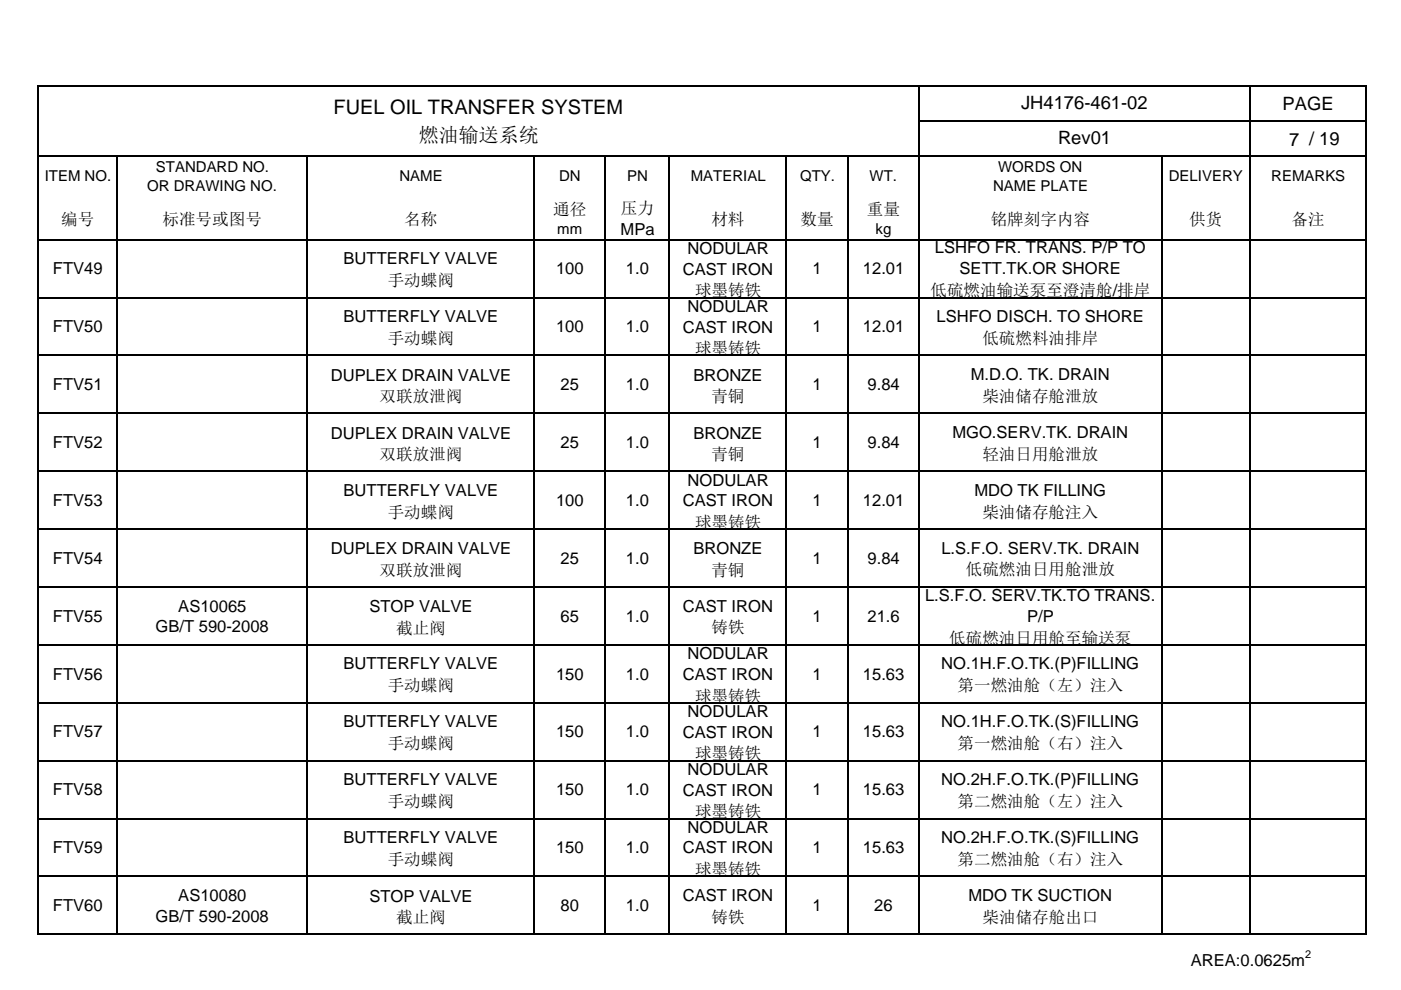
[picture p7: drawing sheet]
<svg xmlns="http://www.w3.org/2000/svg" width="297mm" height="210mm" viewBox="0 0 297 210" stroke-linecap="round" stroke-linejoin="round" font-family="sans-serif">
<defs><g id="words">
<g font-size="4.2">
<text x="70.7" y="24.2">FUEL OIL TRANSFER SYSTEM</text>
<text x="88.8" y="30.1">燃油输送系统</text>
</g>
<g font-size="3.9">
<text x="216.5" y="23.1">JH4176-461-02</text>
<text x="271.9" y="23.3">PAGE</text>
<text x="224.3" y="30.6">Rev01</text>
<text x="273.3" y="30.9">7 / 19</text>
</g>
<g font-size="3.5">
<text x="13" y="47.7">编号</text>
<text x="34.5" y="47.7">标准号或图号</text>
<text x="85.7" y="47.7">名称</text>
<text x="117.3" y="45.6">通径</text>
<text x="131.7" y="45.4">压力</text>
<text x="150.8" y="47.7">材料</text>
<text x="169.8" y="47.7">数量</text>
<text x="183.8" y="45.6">重量</text>
<text x="210.1" y="47.7">铭牌刻字内容</text>
<text x="252.1" y="47.7">供货</text>
<text x="273.8" y="47.7">备注</text>
<text x="131.6" y="49.8">MPa</text>
<text x="145.8" y="53.9">NODULAR</text>
<text x="198.2" y="53.8">LSHFO FR. TRANS. P/P TO</text>
<text x="11.2" y="58.2">FTV49</text>
<text x="72.9" y="56">BUTTERFLY VALVE</text>
<text x="117.9" y="58.2">100</text>
<text x="132.7" y="58.2">1.0</text>
<text x="144.8" y="58.3">CAST IRON</text>
<text x="172.3" y="58.2">1</text>
<text x="183" y="58.2">12.01</text>
<text x="203.5" y="58.1">SETT.TK.OR SHORE</text>
<text x="82.2" y="60.7">手动蝶阀</text>
<text x="147.4" y="62.9">球墨铸铁</text>
<text x="197.3" y="62.7">低硫燃油输送泵至澄清舱/排岸</text>
<text x="11.2" y="70.5">FTV50</text>
<text x="72.9" y="68.3">BUTTERFLY VALVE</text>
<text x="117.9" y="70.5">100</text>
<text x="132.7" y="70.5">1.0</text>
<text x="144.8" y="70.5">CAST IRON</text>
<text x="145.8" y="66.2">NODULAR</text>
<text x="172.3" y="70.5">1</text>
<text x="183" y="70.5">12.01</text>
<text x="198.6" y="68.3">LSHFO DISCH. TO SHORE</text>
<text x="82.2" y="72.9">手动蝶阀</text>
<text x="147.4" y="75.1">球墨铸铁</text>
<text x="208.3" y="72.9">低硫燃料油排岸</text>
<text x="11.2" y="82.8">FTV51</text>
<text x="70.1" y="80.7">DUPLEX DRAIN VALVE</text>
<text x="118.9" y="82.8">25</text>
<text x="132.7" y="82.8">1.0</text>
<text x="147" y="80.7">BRONZE</text>
<text x="172.3" y="82.8">1</text>
<text x="183.9" y="82.8">9.84</text>
<text x="205.8" y="80.6">M.D.O. TK. DRAIN</text>
<text x="80.5" y="85.3">双联放泄阀</text>
<text x="150.8" y="85.3">青铜</text>
<text x="208.3" y="85.2">柴油储存舱泄放</text>
<text x="11.2" y="95">FTV52</text>
<text x="70.1" y="93">DUPLEX DRAIN VALVE</text>
<text x="118.9" y="95">25</text>
<text x="132.7" y="95">1.0</text>
<text x="147" y="93">BRONZE</text>
<text x="172.3" y="95">1</text>
<text x="183.9" y="95">9.84</text>
<text x="201.9" y="92.9">MGO.SERV.TK. DRAIN</text>
<text x="80.5" y="97.6">双联放泄阀</text>
<text x="150.8" y="97.6">青铜</text>
<text x="208.3" y="97.5">轻油日用舱泄放</text>
<text x="11.2" y="107.3">FTV53</text>
<text x="72.9" y="105.2">BUTTERFLY VALVE</text>
<text x="117.9" y="107.3">100</text>
<text x="132.7" y="107.3">1.0</text>
<text x="144.8" y="107.4">CAST IRON</text>
<text x="145.8" y="103">NODULAR</text>
<text x="172.3" y="107.3">1</text>
<text x="183" y="107.3">12.01</text>
<text x="206.6" y="105.2">MDO TK FILLING</text>
<text x="82.2" y="109.8">手动蝶阀</text>
<text x="147.4" y="112">球墨铸铁</text>
<text x="208.3" y="109.8">柴油储存舱注入</text>
<text x="11.2" y="119.6">FTV54</text>
<text x="70.1" y="117.6">DUPLEX DRAIN VALVE</text>
<text x="118.9" y="119.6">25</text>
<text x="132.7" y="119.6">1.0</text>
<text x="147" y="117.6">BRONZE</text>
<text x="172.3" y="119.6">1</text>
<text x="183.9" y="119.6">9.84</text>
<text x="199.6" y="117.4">L.S.F.O. SERV.TK. DRAIN</text>
<text x="80.5" y="122.2">双联放泄阀</text>
<text x="150.8" y="122.2">青铜</text>
<text x="204.8" y="122">低硫燃油日用舱泄放</text>
<text x="11.2" y="131.9">FTV55</text>
<text x="37.8" y="129.7">AS10065</text>
<text x="78.3" y="129.8">STOP VALVE</text>
<text x="118.9" y="131.9">65</text>
<text x="132.7" y="131.9">1.0</text>
<text x="144.8" y="129.7">CAST IRON</text>
<text x="172.3" y="131.9">1</text>
<text x="183.9" y="131.9">21.6</text>
<text x="196.1" y="127.6">L.S.F.O. SERV.TK.TO TRANS.</text>
<text x="217.8" y="131.9">P/P</text>
<text x="33" y="134.1">GB/T 590-2008</text>
<text x="84" y="134.5">截止阀</text>
<text x="150.9" y="134.3">铸铁</text>
<text x="201.2" y="136.5">低硫燃油日用舱至输送泵</text>
<text x="72.9" y="142">BUTTERFLY VALVE</text>
<text x="145.8" y="139.8">NODULAR</text>
<text x="199.6" y="142">NO.1H.F.O.TK.(P)FILLING</text>
<text x="11.2" y="144.1">FTV56</text>
<text x="82.2" y="146.6">手动蝶阀</text>
<text x="117.9" y="144.1">150</text>
<text x="132.7" y="144.1">1.0</text>
<text x="144.8" y="144.2">CAST IRON</text>
<text x="147.4" y="148.8">球墨铸铁</text>
<text x="172.3" y="144.1">1</text>
<text x="183" y="144.1">15.63</text>
<text x="203" y="146.6">第一燃油舱（左）注入</text>
<text x="72.9" y="154.3">BUTTERFLY VALVE</text>
<text x="145.8" y="152.1">NODULAR</text>
<text x="199.6" y="154.3">NO.1H.F.O.TK.(S)FILLING</text>
<text x="11.2" y="156.4">FTV57</text>
<text x="82.2" y="158.9">手动蝶阀</text>
<text x="117.9" y="156.4">150</text>
<text x="132.7" y="156.4">1.0</text>
<text x="144.8" y="156.5">CAST IRON</text>
<text x="147.4" y="161.1">球墨铸铁</text>
<text x="172.3" y="156.4">1</text>
<text x="183" y="156.4">15.63</text>
<text x="203" y="158.9">第一燃油舱（右）注入</text>
<text x="72.9" y="166.5">BUTTERFLY VALVE</text>
<text x="145.8" y="164.4">NODULAR</text>
<text x="199.6" y="166.5">NO.2H.F.O.TK.(P)FILLING</text>
<text x="11.2" y="168.7">FTV58</text>
<text x="82.2" y="171.2">手动蝶阀</text>
<text x="117.9" y="168.7">150</text>
<text x="132.7" y="168.7">1.0</text>
<text x="144.8" y="168.7">CAST IRON</text>
<text x="147.4" y="173.4">球墨铸铁</text>
<text x="172.3" y="168.7">1</text>
<text x="183" y="168.7">15.63</text>
<text x="203" y="171.2">第二燃油舱（左）注入</text>
<text x="72.9" y="178.8">BUTTERFLY VALVE</text>
<text x="145.8" y="176.7">NODULAR</text>
<text x="199.6" y="178.8">NO.2H.F.O.TK.(S)FILLING</text>
<text x="11.2" y="181">FTV59</text>
<text x="82.2" y="183.4">手动蝶阀</text>
<text x="117.9" y="181">150</text>
<text x="132.7" y="181">1.0</text>
<text x="144.8" y="181">CAST IRON</text>
<text x="147.4" y="185.6">球墨铸铁</text>
<text x="172.3" y="181">1</text>
<text x="183" y="181">15.63</text>
<text x="203" y="183.4">第二燃油舱（右）注入</text>
<text x="37.8" y="191.1">AS10080</text>
<text x="78.3" y="191.2">STOP VALVE</text>
<text x="144.8" y="191.1">CAST IRON</text>
<text x="205.3" y="191.1">MDO TK SUCTION</text>
<text x="11.2" y="193.3">FTV60</text>
<text x="33" y="195.5">GB/T 590-2008</text>
<text x="84" y="195.8">截止阀</text>
<text x="118.9" y="193.3">80</text>
<text x="132.7" y="193.3">1.0</text>
<text x="150.9" y="195.7">铸铁</text>
<text x="172.3" y="193.3">1</text>
<text x="185.4" y="193.3">26</text>
<text x="208.3" y="195.7">柴油储存舱出口</text>
<text x="252.5" y="204.9">AREA:0.0625m</text>
</g>
<g font-size="3.2">
<text x="9.5" y="38.5">ITEM NO.</text>
<text x="31.2" y="40.5">OR DRAWING NO.</text>
<text x="33.1" y="36.5">STANDARD NO.</text>
<text x="84.7" y="38.5">NAME</text>
<text x="118.5" y="38.5">DN</text>
<text x="133" y="38.5">PN</text>
<text x="146.5" y="38.5">MATERIAL</text>
<text x="169.6" y="38.5">QTY.</text>
<text x="184.4" y="38.5">WT.</text>
<text x="210.6" y="40.5">NAME PLATE</text>
<text x="211.6" y="36.5">WORDS ON</text>
<text x="247.8" y="38.5">DELIVERY</text>
<text x="269.5" y="38.5">REMARKS</text>
<text x="118.1" y="49.7">mm</text>
<text x="185.6" y="49.7">kg</text>
</g>
<text font-size="2.3" x="276.7" y="203.2">2</text>
</g></defs>
<g fill="none" stroke="#000" stroke-width=".34">
<path d="M8.1 18v33M8.3 18.2h281.6M194.8 18.3v32.7M264.9 18.3v32.7M289.7 18.3v32.7M8.3 33.1h281.6M24.8 33.3v17.7M65.1 33.3v17.7M113.3 33.3v17.7M128.3 33.3v17.7M141.9 33.3v17.7M166.7 33.3v17.7"/>
<path d="M179.8 33.3v17.7M195 25.7h94.9M246.3 33.3v17.7M8.3 50.8h281.6"/>
</g>
<path d="M8.3 51h281.4v147.2h-281.4z" fill="#fff"/>
<g fill="none" stroke="#000" stroke-width=".34">
<path d="M8.1 50.7v147.6M8.3 50.8h281.6M24.8 51v147.3M65.1 51v147.3M113.3 51v147.3M128.3 51v147.3M141.9 51v147.3M166.7 51v147.3M179.8 51v147.3M194.8 51v147.3M246.3 51v147.3M264.9 51v147.3"/>
<path d="M289.7 51v147.3M8.3 63.1h281.6M8.3 75.4h281.6M8.3 87.7h281.6M8.3 99.9h281.6M8.3 112.2h281.6M8.3 124.5h281.6M8.3 136.8h281.6M8.3 149.1h281.6M8.3 161.3h281.6M8.3 173.6h281.6M8.3 185.9h281.6"/>
<path d="M8.3 198.2h281.6"/>
</g>
<use href="#words"/>
</svg>
